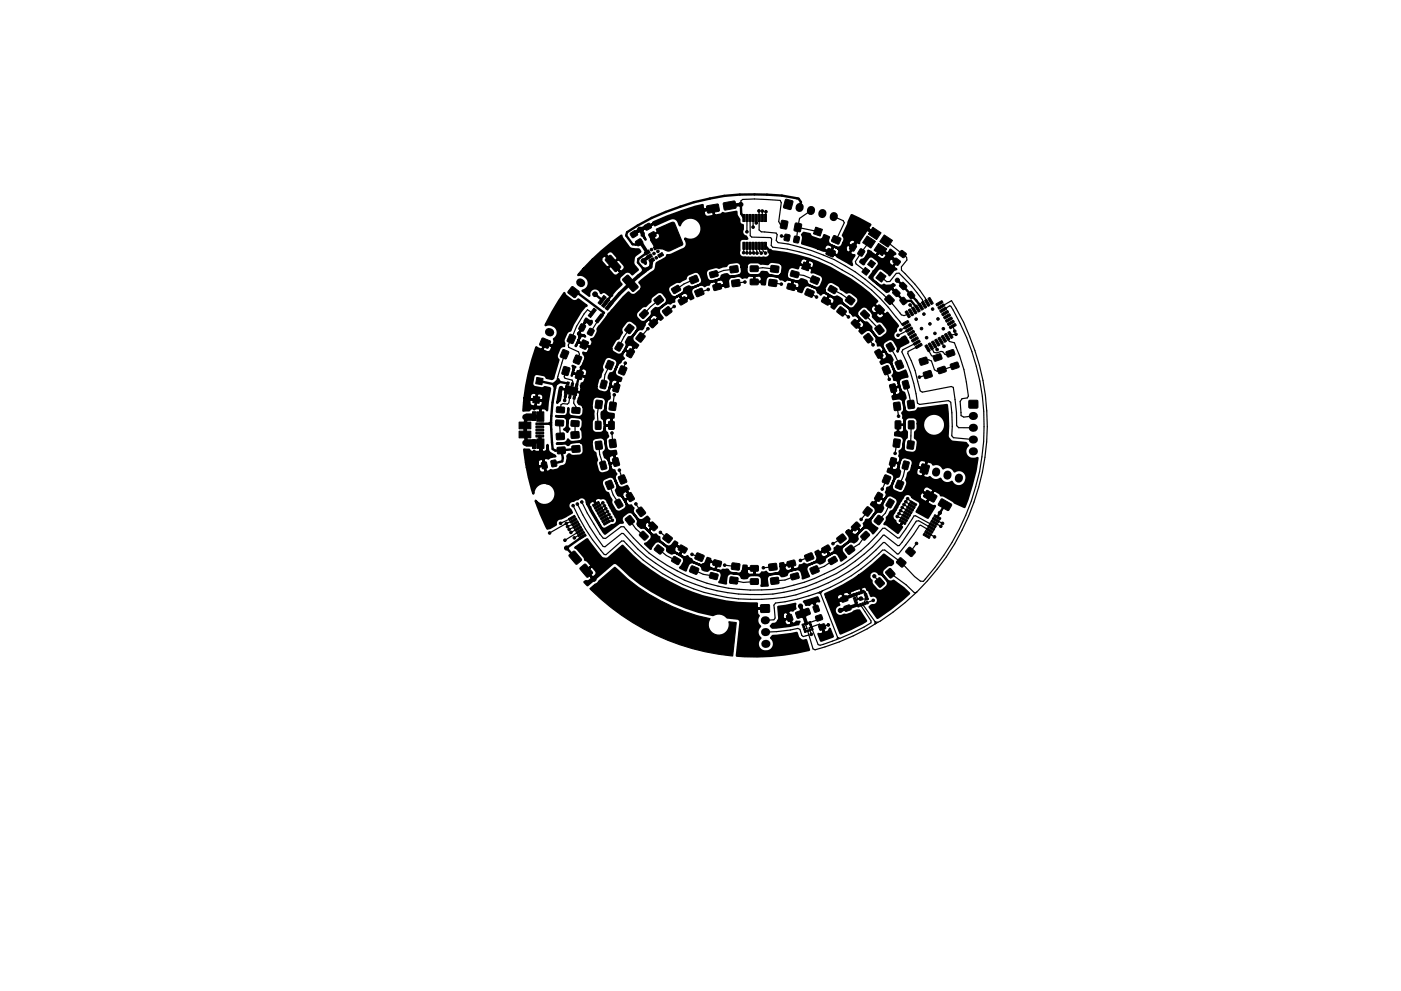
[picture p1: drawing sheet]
<svg xmlns="http://www.w3.org/2000/svg" width="297mm" height="210mm" viewBox="0 0 297 210" stroke-linecap="round" stroke-linejoin="round" font-family="sans-serif">
<g fill="none" stroke="#000" stroke-width="1.7">
<path d="M123 59.9l.2 .2M169.6 43.9l-.1 .2M172 44.5l-.1 .3M174.4 45.2l-.1 .2M176.8 45.8l-.1 .3M116.4 70.4l.3 .1M206.2 95.8h.3M206.2 93.3h.3M206.2 90.8h.3M206.2 88.3h.3M198.5 100l-.1 .3M200.9 100.7v.2"/>
<path d="M203.3 101.3v.3M162.4 131.6h-.3M162.4 134.1h-.2M162.5 136.6h-.2"/>
</g>
<g fill="#000" stroke="#000" stroke-width=".21">
<path d="M128.4 55l.8-.8h.3l2.1 2.3v.3l-.9 .8h-.3l-2-2.3zM132.1 59.2l.8-.8h.3l2 2.3 .1 .3-.9 .8h-.3l-2.1-2.3zM133.7 49.5l1-.6 .5 .9-1 .6-.6-.6zM134.8 51.2l1-.5 .5 .8-1 .7-.6-.7zM136.6 53.6l.9-.6 .3 .6-.9 .5zM137.1 54.4l.9-.5 .3 .5-.9 .5zM136.6 47.9l1.1-.5 .4 .8-1.1 .6-.4-.7zM137.6 55.2l.9-.5 .3 .5-.9 .6zM137.6 49.7l1-.5 .5 .8-1.1 .6-.5-.7zM138.5 52.5l.9-.6 .3 .6-.9 .5zM139.5 54.1l.9-.5 .3 .5-.9 .6zM146.2 58.9l1.4-.5 .5 1.2-1.4 .6-.6-1z"/>
<path d="M150.5 57.8l1.4-.4 .4 1.1-1.6 .4-.3-.9zM149.9 43.7l2.3-.4 .1 .2 .2 1.2-.1 .1-2.3 .4-.1-.2zM153.4 43.1l2.3-.5 .2 .2 .2 1.2-.2 .2-2.2 .4-.2-.2zM154.8 56.6l1.5-.2 .2 1.2-1.6 .3zM155.2 59.5l1.5-.2 .2 1.3-1.6 .2zM157.5 45.5h.4v1.5h-.4zM157.5 51.4h.4v1.5h-.4zM158.1 45.5h.5v1.5h-.5zM158.1 51.4h.5v1.5h-.5zM158.8 45.5h.4v1.5h-.4zM158.8 51.4h.4v1.5h-.4zM159.4 45.5h.5v1.5h-.5z"/>
<path d="M159.4 51.4h.5v1.5h-.5zM160.1 45.5h.4v1.5h-.4zM160.1 51.4h.4v1.5h-.4zM159.1 56.5l1.6-.1v1.1l-1.6 .1zM159.1 59.3l1.6-.1v1.1l-1.6 .1zM160.7 45.5h.5v1.5h-.5zM160.7 51.4h.5v1.5h-.5zM161.4 45.5h.4v1.5h-.4zM161.4 51.4h.4v1.5h-.4zM162 45.5h.5v1.5h-.5zM162 51.4h.5v1.5h-.5zM163.1 59.3l1.6 .2-.1 1.2-1.6-.1z"/>
<path d="M163.5 56.4l1.6 .1-.1 1.3-1.6-.2zM165.7 46.8l.3-.1 1 .3-.3 1.6-1.3-.3zM166.5 49.7h.2l.8 .2-.3 1.2-1-.2zM166.5 42.3h.3l1.3 .4-.5 1.7-1.5-.4zM167.8 57.5l.2-.1 1.4 .4v.2l-.2 .9h-.2l-1.4-.3-.1-.3zM168.5 50.1h.2l.8 .2-.3 1.2-1-.2zM168.6 47.4l.3-.1 1.1 .3-.4 1.6-1.2-.3zM170.4 55.6l1.5 .5-.5 1.4-1.4-.5zM172.2 58.6l.2-.1 1.3 .6-.4 1.2-1.5-.5zM173 48.2l1.4 .5-.5 1.4-1.4-.5zM175.5 52.8l.3-.1 1.3 .6-.5 1.2-1.5-.6zM176.7 50h.3l1.3 .6-.5 1.2-1.5-.6z"/>
<path d="M180.6 51.8l.3-.1 .7 .5-.6 1.1-.9-.5zM182.4 52.8h.3l.7 .5-.7 1.1-.9-.6zM183.5 56.7l.9 .8-.7 .9-1-.7zM184.7 55.1l.9 .8-.7 .9-1-.7zM183.9 50l1.7 1.2-1 1.4-1.7-1.1zM186.7 57.7l1.2 .9-1 1.3-1.2-.9zM185.1 48.2l1.7 1.2-.9 1.4-1.8-1.1zM186.3 51.6l1.7 1.2-.9 1.4-1.8-1.1zM187.5 49.8l1.7 1.2-.9 1.4-1.8-1.1zM189.8 54.8h.3l.8 .6v.3l-.5 .6h-.3l-.8-.7zM191 53.2l.3-.1 .8 .7v.3l-.5 .6-.2-.1-.8-.6zM191.2 60l.3-.1 .8 .8-.1 .2-.6 .6-.2-.1-.7-.7z"/>
<path d="M114.9 71.8l.3-.1 1.5 .7-.5 1.4-1.8-.6zM119.3 74.2h.3l1 .5-.6 1.5-1.2-.6zM119.5 77.8l.3-.1 1 .4-.5 1.6-1.2-.4zM120.8 71l.3-.1 1 .6-.7 1.4-1.2-.5zM121.2 60.9l.3-.1 1.3 1.1-.9 1.2-1.5-1zM122.1 75.4l.2-.1 1 .5-.6 1.5-1.2-.5zM122.4 78.7l.2-.1 1.1 .4-.5 1.5-1.2-.4zM123.2 68.8l.3-.1 .7 .5-.6 1.1-.9-.5zM123.5 72.2l.3-.1 1 .6-.7 1.4-1.1-.5zM125 69.7l.3-.1 .7 .5-.6 1.1-.9-.4zM125.9 65.4l.5 .4-1.2 1.6-.5-.4zM127.4 66.6l.5 .3-1.2 1.6-.5-.4z"/>
<path d="M128 62.7l.5 .4-1.2 1.6-.5-.4zM128.8 63.3l.5 .4-1.2 1.5-.6-.4zM128.9 76.5h.3l1 .5-.7 1.4-1.1-.5zM129.5 63.8l.5 .4-1.2 1.6-.5-.4zM131.1 72.6h.2l.8 .6-.8 1.3-.9-.6zM131.6 77.7l.3-.1 1 .5-.6 1.5-1.2-.5zM133.3 68.8h.3l.8 .7-.9 1.3-1.1-.8zM133.5 74h.3l.7 .6-.8 1.3-.9-.6zM135.6 70.6h.3l.9 .7-1 1.3-1-.8zM136.5 65.7h.4l.6 .8-1.2 1.1-.7-.8zM137.6 68.6l1.1-.9 .8 .7-1.1 1.2-.8-.7zM138.7 63.5l1.2-.8 .8 1-1.3 1-.7-.9z"/>
<path d="M140.5 65.9l1.2-.9 .8 1.1-1.3 .9-.7-.8zM142.4 61.2l1.3-.7 .6 1-1.3 .8-.6-.8zM143.8 63.7l1.3-.7 .6 .9-1.3 .8-.6-.8zM147.3 61.7l1.4-.5 .6 1.1-1.5 .7-.5-1zM151.2 60.5l1.4-.4 .4 1.1-1.5 .4-.4-.8zM167.1 60.2l.2-.1 1.3 .4 .1 .2-.2 .9h-.3l-1.3-.3-.1-.3zM171.1 61.3h.2l1.3 .5-.4 1.2-1.5-.5zM174.6 63h.3l1.2 .7v.3l-.5 .7h-.2l-1.2-.7v-.2zM176 60.6h.3l1.2 .7v.2l-.5 .8h-.2l-1.2-.7v-.3zM178 65.2l.3-.1 1.1 .9-.7 1.1-1.3-1zM179.8 62.8h.4l1.1 .8-.8 1.1-1.3-.9zM180.5 68.4l.8-.6 1 .9 .1 .3-.6 .6-.3 .1-1-1z"/>
<path d="M182.5 66.4l.8-.6 1 .9v.3l-.6 .6-.2 .1-1-1zM183.2 71.4l1-.7 .9 1.3-1.1 .8-.9-1.1zM185.5 74.5l.7-.4h.3l.7 1.2v.3l-.8 .4h-.2l-.7-1.2zM185.5 65.4l.9-.7 1.1 1.2-.9 .8-1.1-1zM185.5 69.5l1-.6 .9 1.3-1 .8-.9-1.1zM187.1 78l1.2-.4 .5 1.5-1.2 .4-.6-1.3zM187.6 63.3l.9-.7 1.1 1.2-.9 .8-1.1-1zM187.9 73.1l.8-.4h.2l.7 1.2v.3l-.7 .4h-.3l-.7-1.2zM189.8 61.4h.3l.7 .7v.3l-.6 .5h-.2l-.7-.8zM189.8 76.8l1.2-.4 .6 1.5-1.2 .5-.6-1.3zM190.8 63.5l.8-.4 .7 .8v.2l-.6 .5h-.2l-.7-.8zM191.9 66.1l.4-.1 .7 1.2-.4 .2z"/>
<path d="M191.3 68.7l1.1-.7 .3 .3-1.2 .8zM191.7 69.4l1.1-.7 .3 .3-1.2 .8zM192.6 65.7l.4-.1 .7 1.2-.4 .2zM192.5 62.3l.8-.5 .6 .8v.3l-.6 .5h-.2l-.7-.8zM192.1 70.1l1.1-.7 .3 .3-1.2 .8zM193.3 65.3l.4-.1 .6 1.2-.3 .2zM192.5 70.7l1.1-.6 .3 .3-1.2 .8zM192.9 71.4l1.1-.6 .3 .3-1.2 .8zM194 64.9l.4-.1 .6 1.2-.4 .2zM193.3 72.1l1.1-.6 .3 .3-1.2 .8zM193.7 72.8l1.1-.6 .3 .3-1.2 .7zM194.7 64.5l.4-.1 .6 1.2-.4 .1z"/>
<path d="M194.1 73.5l1.1-.7 .3 .4-1.2 .7zM195.4 64.1l.4-.1 .6 1.2-.4 .1zM194.9 76.2l1.5-.4 .4 1.2-1.5 .5-.5-1.1zM196.1 63.7l.4-.1 .6 1.2-.4 .1zM196.1 73.3l.4-.1 .7 1.3-.4 .1zM196.8 63.3l.4-.1 .6 1.2-.4 .1zM196.8 72.9l.4-.1 .7 1.3-.4 .1zM195.8 79l1.5-.4 .4 1.2-1.5 .5-.5-1zM197.5 72.5l.4-.1 .6 1.3-.3 .1zM198.2 72.1l.4-.1 .6 1.3-.4 .1zM198.9 71.7l.4-.1 .6 1.3-.4 .1zM197.9 75.5l1.4-.4 .4 1-1.5 .5-.4-.8z"/>
<path d="M198.5 64.5l1.1-.7 .3 .3-1.2 .8zM199.6 71.3l.4-.1 .6 1.2-.4 .2zM198.9 65.2l1.1-.7 .3 .3-1.2 .8zM198.8 78.2l1.4-.5 .4 1-1.4 .6-.5-.9zM199.3 65.8l1.1-.6 .3 .3-1.2 .8zM200.3 70.9l.4-.1 .6 1.2-.4 .2zM199.7 66.5l1.1-.6 .3 .3-1.2 .8zM200.1 67.2l1.1-.6 .3 .3-1.2 .8zM201 70.5l.4-.1 .6 1.2-.4 .2zM200.5 67.9l1.1-.6 .3 .3-1.2 .8zM200.6 74.6l1.4-.4 .5 1-1.5 .6-.4-.9zM200.9 68.6l1.1-.6 .3 .3-1.2 .7z"/>
<path d="M201.3 69.3l1.1-.7 .3 .4-1.2 .7zM201.5 77.3l1.4-.5 .5 1-1.5 .6-.4-.9zM110.1 91.5h2.4v1.4h-2.4zM110.1 89.6h2.4v1.4h-2.4zM111.5 87.8h2v1.4h-2zM111.5 93.3h2v1.4h-2zM112.9 93.3h.7v1.8h-.7zM112.9 87.4h.7v1.8h-.7zM113.6 92.3h1.7v.4h-1.7zM113.6 91.7h1.7v.4h-1.7zM113.6 91h1.7v.4h-1.7zM113.6 90.4h1.7v.4h-1.7z"/>
<path d="M113.6 89.7h1.7v.4h-1.7zM113.8 87.4h1.5v2h-1.5zM113.8 93.1h1.5v2h-1.5zM113.1 84.1l1.4 .1-.2 1.4-1.3-.2zM113.8 80.1l1.3 .2-.2 1.3-1.3-.2zM114.8 98.2l1-.2 .2 1.3-1 .1zM116.8 97.8l1-.2 .2 1.3-1 .1zM117.9 89.2h1.5v1.1h-1.6zM118 86.4h1.6v1.1h-1.6zM118 92l1.5-.1 .2 1.3-1.6 .1zM118.2 95l1.5-.1 .2 1.2-1.6 .2zM119.7 83.6l.5 .1-.2 .6h-.4z"/>
<path d="M120.3 81l.4 .1-.1 .6-.5-.1zM120.7 83.8l.4 .1-.1 .6-.5-.1zM121.1 89.3h1.6v1.1h-1.6zM121.2 81.2l.4 .1-.1 .6-.4-.1zM121.3 86.5h1.6v1.1h-1.6zM121.6 84l.4 .1-.1 .6-.4-.1zM120 81.8l2.5 .5-.3 1.7-2.6-.6zM122.1 81.4l.5 .1-.2 .6-.4-.1zM121.1 91.7l1.6-.1 .1 1.2-1.6 .2zM121.3 94.7l1.6-.2 .1 1.3-1.6 .2zM126.4 84.9l1.3 .2-.2 1.6-1.3-.2zM126.3 89.4l1.1 .1-.1 1.6-1.1-.1z"/>
<path d="M126.2 93.8l1.3-.2 .2 1.6-1.3 .1zM127.6 80.7l.2-.1 .9 .4-.4 1.5-1.1-.3zM127.2 98.1l.9-.3 .2 .1 .4 1.3-.1 .2-.9 .3-.2-.1-.4-1.3zM129.4 85.3l1.3 .2-.3 1.6-1.2-.2zM129.1 89.4l1.1 .1-.1 1.6-1.1-.1zM129.2 93.4l1.3-.2 .1 1.6-1.2 .2zM130.3 81.4h.2l.9 .3-.4 1.5-1.1-.3zM129.9 97.3l.9-.2 .2 .1 .4 1.3-.1 .2-.9 .3-.2-.1-.4-1.3zM188.9 97.1h.3l.9 .3-.5 1.5-1-.3zM188.7 81.7l.8-.3 .2 .1 .4 1.3-.1 .2-.8 .3-.2-.1-.4-1.3zM189.6 93.2l1.3 .1-.3 1.6-1.2-.2zM189.5 85.5l1.2-.2 .2 1.6-1.3 .2z"/>
<path d="M189.8 89.3l1.2 .1-.1 1.6-1.1-.1zM191.6 97.8h.3l.9 .3-.5 1.6-1-.4zM191.4 80.9l.8-.2 .2 .1 .4 1.3v.2l-.9 .3-.2-.1-.4-1.3zM192.5 93.5l1.3 .2-.2 1.6-1.3-.2zM192.4 85.1l1.3-.1 .2 1.6-1.3 .1zM192.6 89.3l1.2 .1-.1 1.6-1.1-.1zM195.5 98.5l.2-.1 1.3 .4-.4 1.8-1.5-.4zM205.5 85h1.8v1.5l-1.8 .1zM120.7 117.7l.9-.7 .2-.1 1.5 1.7v.3l-.9 .8h-.3l-1.4-1.7zM120.5 110.1l1.3-.8 .2 .4-1.3 .8zM120.8 110.6l1.3-.7 .2 .4-1.3 .7zM121.1 111.2l1.3-.8 .3 .4-1.3 .8z"/>
<path d="M121.5 111.8l1.3-.8 .2 .4-1.3 .7zM121.8 112.3l1.3-.7 .2 .4-1.3 .7zM122.1 112.9l1.3-.8 .2 .4-1.3 .8zM122.4 113.4l1.3-.7 .3 .4-1.3 .7zM123 120.5l.9-.8h.2l1.5 1.7v.2l-.9 .8-.2 .1-1.5-1.7zM122.8 114l1.3-.7 .2 .4-1.3 .7zM125.6 107.1l1.3-.7 .2 .4-1.3 .7zM125.9 107.7l1.3-.8 .3 .4-1.3 .8zM126.3 108.2l1.3-.7 .2 .4-1.3 .7zM126.6 108.8l1.3-.7 .2 .3-1.3 .8zM126.9 109.4l1.3-.8 .2 .4-1.3 .8zM127.2 109.9l1.3-.7 .3 .4-1.3 .7z"/>
<path d="M127.6 110.5l1.3-.8 .2 .4-1.3 .8zM127.9 111.1l1.3-.8 .2 .4-1.3 .8zM128.4 102.3l1.2-.4 .5 1.5-1.2 .4-.6-1.3zM130.4 106.3l.7-.4h.3l.7 1.2v.2l-.8 .5h-.2l-.8-1.2zM131.1 101.2l1.2-.4 .6 1.5-1.2 .4-.6-1.3zM132.6 110l1-.6 .9 1.3-1 .7-.9-1.1zM132.8 104.9l.7-.4h.3l.7 1.2v.2l-.8 .5h-.2l-.7-1.2zM135 108.2l1-.6 .9 1.3-1.1 .7-.9-1.1zM136.1 112.8h.4l.9 1v.2l-.7 .6h-.2l-1-1zM138.1 110.8h.4l.9 1v.2l-.7 .6h-.2l-1-1zM139.3 115.7l.3-.1 1.1 .9-.7 1.1-1.3-1zM141.1 113.3h.4l1.1 .8-.8 1.1-1.3-.9z"/>
<path d="M142.8 118.1h.3l1.2 .7v.2l-.5 .8h-.2l-1.2-.7v-.3zM144.2 115.7l.3-.1 1.2 .8v.2l-.5 .7-.2 .1-1.2-.8v-.2zM147.7 117.4l.3-.1 1.3 .6-.5 1.2-1.5-.6zM151.4 118.8l.2-.1 1.3 .4 .1 .3-.3 .8-.2 .1-1.3-.4-.1-.2zM155.2 119.5l1.6 .1-.1 1.3-1.6-.2zM159.1 120h1.6l.1 1.1-1.6 .1zM163 119.7l1.6-.2 .2 1.3-1.6 .2zM166.9 119.2l1.5-.4 .3 1.1-1.5 .4-.4-.9zM170.6 117.8l1.4-.5 .6 1.1-1.5 .7-.5-1zM174.3 116.3l1.3-.7 .5 .9-1.3 .9-.6-.8zM175.7 118.7l1.3-.7 .5 1-1.3 .8-.6-.8zM177.5 114.1l1.2-.8 .7 1-1.2 1-.8-.9z"/>
<path d="M179.3 116.5l1.2-.9 .7 1.1-1.2 .9-.8-.8zM181.4 110.8h.4l.6 .7-1.2 1.1-.7-.8zM182.5 113.7l1.1-1 .8 .8-1.1 1.1-.8-.6zM183.8 107.6l.3-.1 .8 .8-.9 1.2-1-.7zM186.1 104.5l.3-.1 .8 .6-.9 1.4-.9-.6zM186.1 109.4l.4-.1 .8 .8-1 1.3-1-.8zM187.6 100.8l.3-.1 1 .6-.7 1.4-1.1-.5zM188.5 105.9l.3-.1 .8 .6-.8 1.4-1-.6zM190.4 101.9h.2l1 .5-.6 1.5-1.2-.6zM190.8 110.2l1.3 .7-.2 .4-1.3-.7zM191.1 109.6l1.3 .8-.2 .3-1.3-.7zM190.7 118.4h.4l1 .9-.8 1-1.2-1z"/>
<path d="M191.5 109l1.3 .8-.3 .4-1.3-.8zM191.8 108.5l1.3 .7-.2 .4-1.3-.7zM192.1 107.9l1.3 .8-.2 .4-1.3-.8zM192.4 107.4l1.3 .7-.2 .4-1.3-.8zM192.8 106.8l1.3 .7-.3 .4-1.3-.7zM193.1 106.2l1.3 .8-.2 .4-1.3-.8zM192.7 116.1h.3l1.1 1-.8 1-1.3-1zM195.9 113.1l1.3 .8-.2 .4-1.3-.8zM196.3 112.6l1.2 .7-.2 .4-1.3-.8zM196.6 112l1.3 .7-.3 .4-1.2-.7zM196.4 104.1h.3l1.9 1.1v.2l-.6 1.1h-.3l-1.9-1.1v-.3zM196.9 111.4l1.3 .8-.2 .4-1.3-.8z"/>
<path d="M197.2 110.9l1.3 .7-.2 .4-1.3-.7zM197.6 110.3l1.2 .8-.2 .3-1.3-.7zM197.9 109.7l1.3 .8-.3 .4-1.2-.8zM198.2 109.2l1.3 .7-.2 .4-1.3-.7zM199.5 105.9h.3l1.9 1.1 .1 .2-.7 1.1h-.2l-1.9-1.1-.1-.3zM146.6 120.1l.2-.1 1.3 .6-.4 1.2-1.5-.5zM150.6 121.5h.3l1.3 .3 .1 .3-.3 .8-.2 .1-1.3-.4-.1-.2zM154.9 122.4l1.5 .2-.1 1.3-1.6-.2zM159.1 122.8h1.6l.1 1.1-1.6 .1zM161.3 128.4l1.8-.1v1.5l-1.8 .1zM163.4 122.7l1.5-.2 .2 1.2-1.5 .3zM166.8 130.6l.9-.2 .4 1.2-1 .2-.4-1z"/>
<path d="M167.6 121.9l1.5-.4 .4 1.1-1.6 .4-.3-.9zM168.7 129.9l1-.2 .3 1.2-.9 .2-.4-.9zM170 132.5l.4-.2 .1 .4-.4 .1zM170.5 132.3l.3-.1 .2 .3-.4 .1zM170.2 132.9l.3-.1 .2 .3-.4 .2zM170.3 133.4l.4-.1 .1 .3-.3 .1zM170.5 133.9l.4-.1 .1 .3-.4 .1zM171 132.1l.3-.1 .1 .4-.3 .1zM171 133.7l.3-.1 .2 .4-.4 .1zM170.5 129.3l.9-.2 .4 1.2-1 .2-.4-.9zM171.5 133.6l.3-.2 .1 .4-.3 .1zM171.5 132l.3-.2 .1 .4-.3 .1z"/>
<path d="M171.6 132.4l.4-.1 .1 .4-.4 .1zM171.8 132.9l.3-.1 .2 .3-.4 .1zM172 133.4l.3-.1 .1 .3-.3 .1zM171.8 120.6l1.4-.6 .5 1.2-1.5 .6-.5-1zM172.4 128.7l1-.3 .3 1.2-1 .3-.3-1zM172.9 130.8l1.2-.4 .3 .9-1.2 .5-.3-.8zM173.6 132.7l1.1-.4 .4 1-1.2 .4-.3-.7zM178.3 126.8l1.1-.4 .4 .9-1.2 .5-.3-.8zM179 128.7l1.1-.4 .4 1-1.2 .4-.4-.8zM181 126l.3-.1 .1 .5h-.3zM180.9 126.9l.5-.2 .1 .3-.5 .2zM181.1 127.3l.4-.1 .2 .3-.5 .1z"/>
<path d="M181.4 125.8h.3l.2 .4-.3 .1zM181.3 127.8l.4-.1 .1 .2-.4 .2zM181.8 128.3l.3-.1 .1 .5-.3 .1zM181.9 125.6h.3l.1 .5h-.3zM182.2 128.1h.3l.2 .4-.3 .1zM182.4 125.5l.3-.1 .1 .5-.3 .1zM182.7 128l.3-.1 .1 .5h-.3zM182.9 125.3h.3l.1 .4-.3 .1zM183.2 127.8l.3-.1 .1 .5-.3 .1zM183.3 126.1l.4-.2 .1 .3-.4 .2zM183.4 126.5l.5-.1 .1 .3-.5 .1zM183.7 127.6h.3l.1 .5h-.3z"/>
<path d="M183.6 127l.4-.1 .1 .2-.4 .2zM185.6 123.3l.9-.7 1 1.2-1 .8-.9-1zM187.8 121.3l1-.7 1 1.3-1 .7-1-1z"/>
<circle cx="128.2" cy="53.9" r=".44"/>
<circle cx="135.6" cy="48.6" r=".44"/>
<circle cx="136.4" cy="55.3" r=".44"/>
<circle cx="138.1" cy="52.9" r=".27"/>
<circle cx="138.7" cy="53.8" r=".27"/>
<circle cx="139.1" cy="54.7" r=".27"/>
<circle cx="139.5" cy="53.3" r=".27"/>
<circle cx="139.5" cy="48.9" r=".27"/>
<circle cx="140.5" cy="50.7" r=".27"/>
<circle cx="140.9" cy="48.3" r=".27"/>
<circle cx="141.3" cy="52.3" r=".27"/>
<circle cx="141.7" cy="50.1" r=".27"/>
<circle cx="142.2" cy="47.8" r=".28"/>
<circle cx="142.4" cy="51.8" r=".27"/>
<circle cx="143" cy="49.6" r=".28"/>
<circle cx="143.7" cy="51.3" r=".28"/>
<circle cx="148.8" cy="44.7" r=".44"/>
<circle cx="157.1" cy="43.4" r=".44"/>
<circle cx="157.7" cy="53.6" r=".28"/>
<circle cx="157.9" cy="59.8" r=".27"/>
<circle cx="158.4" cy="49.2" r=".27"/>
<circle cx="158.4" cy="53.6" r=".27"/>
<circle cx="159.1" cy="53.7" r=".27"/>
<circle cx="159.7" cy="48.2" r=".28"/>
<circle cx="159.8" cy="53.7" r=".27"/>
<circle cx="160.3" cy="47.3" r=".27"/>
<circle cx="160.5" cy="53.7" r=".28"/>
<circle cx="160.9" cy="44.7" r=".28"/>
<circle cx="161.4" cy="53.7" r=".27"/>
<circle cx="161.6" cy="44.8" r=".27"/>
<circle cx="161.8" cy="59.8" r=".27"/>
<circle cx="162.3" cy="53.7" r=".27"/>
<circle cx="162.4" cy="44.9" r=".28"/>
<circle cx="163.2" cy="53.3" r=".44"/>
<circle cx="165.7" cy="50.1" r=".27"/>
<circle cx="174" cy="57.7" r=".27"/>
<circle cx="174.7" cy="53" r=".28"/>
<circle cx="183.2" cy="48.2" r=".44"/>
<circle cx="188.6" cy="54.3" r=".44"/>
<circle cx="190.3" cy="59.5" r=".44"/>
<circle cx="122.7" cy="70.8" r=".27"/>
<circle cx="123.5" cy="77.9" r=".27"/>
<circle cx="126.2" cy="62.4" r=".5"/>
<circle cx="129.6" cy="62.6" r=".27"/>
<circle cx="132.6" cy="77" r=".28"/>
<circle cx="134.7" cy="73.1" r=".27"/>
<circle cx="137.4" cy="69.7" r=".28"/>
<circle cx="140" cy="67.3" r=".28"/>
<circle cx="142.9" cy="65" r=".27"/>
<circle cx="146.5" cy="63" r=".28"/>
<circle cx="150.2" cy="61.4" r=".28"/>
<circle cx="154" cy="60.4" r=".27"/>
<circle cx="165.7" cy="60.3" r=".27"/>
<circle cx="169.6" cy="61.5" r=".28"/>
<circle cx="173.1" cy="63" r=".28"/>
<circle cx="176.7" cy="65" r=".27"/>
<circle cx="179.9" cy="67.2" r=".28"/>
<circle cx="182.7" cy="70.2" r=".27"/>
<circle cx="185.1" cy="73.2" r=".28"/>
<circle cx="185.7" cy="66.6" r=".28"/>
<circle cx="187.2" cy="76.7" r=".28"/>
<circle cx="188.8" cy="61" r=".44"/>
<circle cx="190.4" cy="71.1" r=".27"/>
<circle cx="191" cy="70" r=".28"/>
<circle cx="192.9" cy="64.7" r=".27"/>
<circle cx="194.2" cy="67.7" r=".27"/>
<circle cx="195.4" cy="69.7" r=".28"/>
<circle cx="195.9" cy="66.6" r=".27"/>
<circle cx="196.5" cy="71.6" r=".27"/>
<circle cx="197.2" cy="68.7" r=".27"/>
<circle cx="197.7" cy="65.6" r=".27"/>
<circle cx="198.2" cy="70.7" r=".27"/>
<circle cx="198.7" cy="74.2" r=".27"/>
<circle cx="198.9" cy="67.7" r=".28"/>
<circle cx="200" cy="69.7" r=".28"/>
<circle cx="200.1" cy="73.5" r=".27"/>
<circle cx="202.4" cy="70.3" r=".28"/>
<circle cx="202.7" cy="70.9" r=".28"/>
<circle cx="119.7" cy="85" r=".27"/>
<circle cx="120" cy="83" r=".24"/>
<circle cx="120.2" cy="82.2" r=".23"/>
<circle cx="121" cy="83.2" r=".24"/>
<circle cx="121.1" cy="82.4" r=".24"/>
<circle cx="122" cy="83.3" r=".23"/>
<circle cx="122.1" cy="82.6" r=".24"/>
<circle cx="129.6" cy="88.1" r=".28"/>
<circle cx="129.7" cy="91.9" r=".27"/>
<circle cx="130.1" cy="96.2" r=".27"/>
<circle cx="130.2" cy="83.8" r=".28"/>
<circle cx="131.1" cy="80.3" r=".27"/>
<circle cx="131.3" cy="99.7" r=".27"/>
<circle cx="188.5" cy="80.5" r=".27"/>
<circle cx="188.8" cy="99.8" r=".28"/>
<circle cx="189.8" cy="96.2" r=".27"/>
<circle cx="189.8" cy="84.4" r=".27"/>
<circle cx="190.3" cy="92" r=".27"/>
<circle cx="190.5" cy="88.3" r=".27"/>
<circle cx="194.9" cy="80" r=".27"/>
<circle cx="116.5" cy="113.1" r=".27"/>
<circle cx="118.9" cy="111" r=".27"/>
<circle cx="119.8" cy="114.6" r=".27"/>
<circle cx="120.1" cy="111" r=".27"/>
<circle cx="120.1" cy="116.3" r=".44"/>
<circle cx="120.3" cy="111.7" r=".28"/>
<circle cx="120.7" cy="112.3" r=".28"/>
<circle cx="121" cy="113" r=".28"/>
<circle cx="121.5" cy="107.3" r=".27"/>
<circle cx="121.8" cy="114.1" r=".27"/>
<circle cx="122.4" cy="106.9" r=".28"/>
<circle cx="123.3" cy="106.5" r=".27"/>
<circle cx="125.7" cy="105.5" r=".44"/>
<circle cx="127.8" cy="106.7" r=".28"/>
<circle cx="128.2" cy="107.3" r=".27"/>
<circle cx="128.4" cy="107.9" r=".27"/>
<circle cx="128.8" cy="108.5" r=".27"/>
<circle cx="129.1" cy="109.1" r=".28"/>
<circle cx="129.5" cy="109.8" r=".28"/>
<circle cx="129.8" cy="110.4" r=".28"/>
<circle cx="132.6" cy="103.8" r=".28"/>
<circle cx="134.8" cy="106.9" r=".27"/>
<circle cx="137.1" cy="110.2" r=".28"/>
<circle cx="140" cy="113" r=".28"/>
<circle cx="143" cy="115.6" r=".28"/>
<circle cx="146.7" cy="117.6" r=".27"/>
<circle cx="150.2" cy="119" r=".27"/>
<circle cx="153.6" cy="119.9" r=".27"/>
<circle cx="169.7" cy="118.9" r=".27"/>
<circle cx="173.6" cy="117.5" r=".27"/>
<circle cx="176.6" cy="115.3" r=".27"/>
<circle cx="180.1" cy="113" r=".28"/>
<circle cx="182.6" cy="110.2" r=".28"/>
<circle cx="185.1" cy="106.8" r=".27"/>
<circle cx="187.1" cy="103.8" r=".27"/>
<circle cx="190.2" cy="109.6" r=".28"/>
<circle cx="190.6" cy="109" r=".27"/>
<circle cx="190.7" cy="111.9" r=".44"/>
<circle cx="190.9" cy="108.3" r=".27"/>
<circle cx="191.3" cy="107.7" r=".28"/>
<circle cx="191.7" cy="107" r=".27"/>
<circle cx="192" cy="106.4" r=".27"/>
<circle cx="192.4" cy="105.8" r=".27"/>
<circle cx="194.3" cy="115.3" r=".27"/>
<circle cx="196.3" cy="107" r=".34"/>
<circle cx="198.1" cy="113.9" r=".27"/>
<circle cx="199.3" cy="108.8" r=".34"/>
<circle cx="199.5" cy="111.7" r=".28"/>
<circle cx="199.8" cy="111" r=".27"/>
<circle cx="125.9" cy="122.9" r=".44"/>
<circle cx="158" cy="120.6" r=".28"/>
<circle cx="161.8" cy="120.5" r=".27"/>
<circle cx="165.9" cy="120.1" r=".27"/>
<circle cx="166.9" cy="129.7" r=".44"/>
<circle cx="169.7" cy="128.6" r=".44"/>
<circle cx="172" cy="134.6" r=".28"/>
<circle cx="172.6" cy="127.7" r=".44"/>
<circle cx="175.6" cy="132.6" r=".28"/>
<circle cx="177.5" cy="127.5" r=".44"/>
<circle cx="178.2" cy="129.5" r=".44"/>
<circle cx="182.3" cy="124.4" r=".44"/>
<circle cx="185.1" cy="127.4" r=".28"/>
<circle cx="185.4" cy="122.2" r=".34"/>
</g>
<path d="M111.4 94h.3M111.4 88.5h.3" fill="none" stroke="#000" stroke-width="1.3"/>
<path d="M114.4 93.6h.4M114.4 88.8h.4" fill="none" stroke="#000" stroke-width="1.1"/>
<g fill="none" stroke="#000" stroke-width=".51">
<path d="M137.2 53.6l-1.8 1.3-.1 .8 1.5 1.8M137.3 57h-1v.8M157.1 43.4l.1 1.9 .5 1M162.3 52.2l.9 1.1M169.5 44l.3-1.1-.5-.7a47.7 47.7 0 0 0-28.1 2.8l-3 1.2-5.2 3.1-.2 .7 1.3 1.8 .7 .1 .7-.5M190.3 59.5l4 4.2 .9 1.4M121.6 62l1 .3 5.5 4.1-1 1.1M123.4 69.5l-.7 1.3M123.9 73.1l1.2 .5a55.8 55.8 0 0 0-2.8 8.1M126.2 62.4l1.5 1.3M129.6 62.6l-1.2 1.7M188.8 61l2.8 2.9 1.6-.1 1.3 1.7"/>
<path d="M114.6 93.6l.8 5.1M116.8 89.9l.4 5.4 .5 .3h1.3M116.8 89.9h-2.3M116.8 89.6l-.3 .3 .3 .3M116.8 89.6v.3M118 80.9a35.4 35.4 0 0 0-1.2 8.7M118 80.9l-.7 .6 .4 .9M118 80.9l2.4 .5M118.3 80.4l.4 .6-.8 .6-3.5-.7M119 95.6l.3 1.6-.1 .7-1.8 .4M119.9 84l-.2 1M122.1 95.3l-3.1 .3"/>
<path d="M123.5 113.8l-3.4 2.5 1.9 2M125.7 105.5l.7 1.4M191.4 110.7l-.7 1.2M197.2 105.3l-.9 1.7M200.4 107.1l-1.7 2.6M124.3 121.1l1.6 1.8M166.9 129.7l.5 1.4M172.6 127.7l.5 1.4M181.2 126.2l1.9-.7 .3 .2 .4 1.4M182.3 124.4l.4 1.1-.1 .2"/>
</g>
<g fill="none" stroke="#000" stroke-width=".25">
<path d="M147.1 59.3l-2.1 .9-1.7 1.2M155.6 57.1l-2.2 .3-2.1 .8M157.1 43.4v-.8l.3-.3 2.5-.1 5.5 .3 .2 .5-.5 4 .3 .6 .8 .1M157.7 52.2v1.4M157.9 59.8l-1.9 .3M158.4 46.3v2.9M158.4 52.2v1.4M159 52.2l.1 1.5M159 46.3l.1 3.7 .3 .3 4 .1 .2 .3-.1 1.4 .3 .4a34.6 34.6 0 0 1 14.8 4.8 32 32 0 0 1 11.3 9.9l1.4 1.7 .7-.3M159.7 52.2v1.3l.1 .2M159.7 46.3v1.9M159.9 59.8h1.9"/>
<path d="M159.9 57l1.8-.2 2.5 .3M160.3 52.2l.2 1.5M160.3 46.3v1M160.9 44.7v4.1l.5 .4 3.2 .3 .2 .3-.2 1.2 .4 .5a39.4 39.4 0 0 1 20.4 9.4l1.9 1.6 1.9 2M161 52.2v1.1l.4 .4M161.6 44.8v1.5M161.6 52.2l.2 1.1 .5 .4M162.4 44.9l-.1 1.4M165.7 50.1l1.2 .3M168.5 58.2l1.9 .2 2.4 1M169.2 48.2l-.3 2.6M169.2 48.2l4.2 .9"/>
<path d="M170.9 56.5l3.1 1.2M171.9 44.7l-2.4 1.6-.3 1.9M174.7 53l1.4 .6M176.8 46l2 .8 .2 .5-1.7 3.6M184.3 51.3l-2.9 4.2 .1 .5 2.1 1.6M186.8 58.8l1.2 1 .7-.1 1.3-1.7h.6a34.5 34.5 0 0 1 5 5.6l.3 1.1M187.9 51.1l4.3 3.5 .1 .6-1.2 1.4v.7a31.7 31.7 0 0 1 5.1 6l.4 1M119.7 75.2l-1.7 5.7M120 78.7l-.4 1.2 .2 .4 1.5 .3 .2 .5-.2 .5M125.6 66.4l-1-.7-.8 .9-1.6 2.6-1.7 4 .1 .5 2.1 1 .2 .5-.5 1.1M127.1 67.5l-1.9 2.9M129.3 77.4l-1 2.1-.3 2.1"/>
<path d="M132.6 77l-.6 1.6M133.4 69.8l-1.1 1.6-1.1 2.1M134.7 73.1l-1 1.8M137.4 69.7l-1.6 1.9M139.7 63.7l-1.7 1.3-1.5 1.6M140 67.3l-1.5 1.3M142.9 65l-1.4 1M146.5 63l-1.8 .8M150.2 61.4l-1.9 .7M154 60.4l-1.9 .5M163.9 60l1.8 .3M167.8 60.9l1.8 .6"/>
<path d="M171.6 62.2l1.5 .8M175.1 63.9l1.6 1.1M176.5 61.4l1.9 1 1.8 1.3M178.4 66.1l1.5 1.1M181.4 68.7l1.3 1.5M183.4 66.7l3.1 3.2M184.1 71.8l1 1.4M186.3 75.1l.9 1.6M186.5 65.7l-.8 .9M187.9 78.5l.6 2M188.6 63.6l.6 .9M188.8 73.7l1.9 3.7"/>
<path d="M189.2 64.5l1.9 2.3 .6 .2 .8-.3M192.4 69.2l-1.4 .8M192.8 69.9l-2.4 1.2M193 64.7l.8 1.2M194.4 72.7l-3 1.5-.2 .5a32.7 32.7 0 0 1 3.3 10.8l.5 .3 6.1-.8 .5 .3 .2 2.3v4.8l.3 .5 4.3 .4M194.8 73.4l-2.3 1.2v.4l1.5 3.6 1.1 4.3 .4 .3 6.2-1.2 .4 .2 .7 5.3v2.8l.5 .4 3.1 .1M195.8 76.6l1.1-.3 .6 .3 .6 1.9 .6 .3 3.7-1.2M196.7 73.9l.8 1.6 1.3 .3M196.7 79.5l-1.8 .5M197.4 73.5l.6 1.3 .7 .1 .8-.3h.4l.4 .6 .3 .1 .9-.3M198 73.1l.7 1.1M199.4 72.3l.7 1.2"/>
<path d="M199.6 65l2.1-1.2a49.6 49.6 0 0 1-7.3 61.8M200 65.7l1.3-.8 .3 .1a48.8 48.8 0 0 1-5.8 58.3h-.7l-1.2-1-2.8-3-3.5-2.6h-.5a38.8 38.8 0 0 1-13.3 8.9M200.8 71.5l.5 .9 1.1 .3a35.9 35.9 0 0 1 2.9 11.3l-.2 .4-1.1 .2-.4 .6 .2 3 .5 .3 2.1-.2M202 69.2l.4 1.1M202.7 70.9l-1.2 .2M118.6 89.7l.2 2.9M120.8 84.2l-.2 1.3-.3 .2-.9-.1-.5 .3-.1 1.1M121.8 84.4l-.2 1.1 .5 .8v.8M121.9 89.9v2.4M127 85.8l-.3 2 .1 2.4M127 94.5l.2 1.9 .7 2.4M129.6 88.1v2.1"/>
<path d="M129.8 91.9l.1 2.2M130.1 96.2l.5 1.8M130.2 83.8l-.3 2.4M131.1 80.3l-.4 2M131.3 99.7l.7 2M189.3 98l-.5 1.8M189.4 82.4l.4 2M190.1 94l-.3 2.2M190.2 86.2l.3 2.1M190.4 90.1l-.1 1.9M192 98.7l-.5 2.3-.8 1.9M192.1 81.6l.7 2.2 .3 2"/>
<path d="M193.2 90.1l-.1 4.3M121.3 109.9l-2.5 1.1M121.5 107.3a41.1 41.1 0 0 0 6.6 10.3l.4 .1 3.3-2.9h.5a36.7 36.7 0 0 0 41.1 9.8 37.3 37.3 0 0 0 13.9-9.5h.3l2.6 2.4h.3l3.2-4.1 1.2-1.9 .3-.1 1.9 1.2M121.6 110.5l-1.5 .5-3.6 2.1M121.9 111l-1.6 .7M122.2 111.6l-1.5 .7M122.4 106.9a49 49 0 0 0 5.5 9l.4 .1 3.5-2.8h.4a36.1 36.1 0 0 0 52.8 2.8l2.3-2.5h.2l2.8 2.3 .4-.1 3.6-5.1 .5-.1 2.6 1.5M122.6 112.1l-1.5 .9M122.9 112.7l-3.1 1.9M123.2 113.3l-1.4 .8M123.4 106.5a52.5 52.5 0 0 0 4.5 7.7h.5l3.3-2.4h.6a34.8 34.8 0 0 0 19.9 12.5 34.3 34.3 0 0 0 26.7-4.7 36 36 0 0 0 8.3-7.5h.4l2.7 2h.4l3.1-4.6 .3-.1 3.7 2M127.8 106.7l-1.1 .8"/>
<path d="M128.2 107.3l-1.2 .8M128.5 107.9l-1.2 .7M128.8 108.5l-1.1 .7M129.1 109.1l-1.1 .7M129.2 102.9l.8 2.1 1.2 1.9M129.5 109.8l-1.2 .5M129.8 110.4l-1.2 .5M132.6 103.8l1 1.7M133.5 110.4l1.3 1.8 1.7 1.5M134.8 106.9l1.1 1.7M137.1 110.2l1.4 1.5M139.7 116.6l1.6 1.3 2 1"/>
<path d="M140 113l1.5 1.2M143 115.6l1.7 .9M146.7 117.6l1.6 .6M150.2 119l1.9 .5M153.6 119.9l2.4 .3M167.8 119.6l-1.9 .5M171.6 118.2l-1.9 .7M175.2 116.5l-1.6 1M176.6 118.9l-1.8 1.2-2.1 .8M178.4 114.3l-1.8 1M181.4 111.7l-1.3 1.3M183.4 113.7l-1.2 1.7-2 1.2"/>
<path d="M183.9 108.5l-1.3 1.7M186.3 105.4l-1.2 1.4M188 101.7l-1 2.1M188.7 106.8l-1 2.1-1.4 1.4M190.2 109.6l1.5 .6M190.6 109l1.4 .6M191 108.3l1.3 .7M191.3 107.7l1.4 .8M191.7 107l1.3 .9M192 106.4l1.3 1M192.4 105.8l1.2 1M194.3 115.3l-1.3 1.8"/>
<path d="M196.8 113.1l1.3 .8M198.1 110.9l1.4 .8M198.4 110.3l1.4 .7M147.2 121l1.9 .8 2.2 .4M155.6 123.1l2 .5 2.3-.2M159.9 120.6h-1.9M162.3 134.1l2.3-.1 4.5-.7 .5 .2 .4 1.3 .3 .3 1.2-.4M163.9 120.3l-2 .2M168.5 122.3l-2.1 .8-2.1 .1M171.2 132.2l-.5 .2 .4 .9-.5 .2 .2 .5M171.7 133.7l.3 .9M171.9 132.5l.1 .5-.4 .2 .1 .5"/>
<path d="M172.2 133.5l1.3 3.3 .4 .1 .7-.2 3.4-1.3M173.5 125.8a38.1 38.1 0 0 1-9.1 2.1l-.3 .5 .2 2.7-.2 .4-1.8 .1M173.5 125.8l.5 .1M173.7 131.1l-.2 .4-1.8 .6M173.8 125.6l.2 .3M173.8 125.6l-.3 .2M174 125.9l3.7 9.6M174.3 125.4l-.3 .5M175.6 132.6l-1.3 .4-.5-.6-1.8 .6M178 135.4l-.4-.2-.2 .5M181.2 126.2l.4 .2 .2 .7M181.5 127.9l.2 .5 .3 .1"/>
<path d="M181.7 126l-.1 .5M181.8 126.9l.3 .2M181.8 127.1h1.7M181.8 127.1l-.4 .3M182.5 128.3l2.2 3.4v.4l-4.1 2.2-2.6 1.1M182.9 128.2l2.9 4M183.5 127.1h.3l-.3 .1-.2 .5 .1 .3M183.7 126.6l-.2 .5M185.1 127.4l-1.2 .4M185.4 122.2l1.1 1.4M185.8 132.2a46.3 46.3 0 0 1-13 5.7l-.4-.2-1.2-3.9M186.1 132l-.3 .2"/>
<path d="M186.1 132l-.6-.1v.5M188.8 121.6l3.3 2.5 1.8 1.6 .5-.1M194.4 125.6a45.9 45.9 0 0 1-8.3 6.4"/>
</g>
<g fill="none" stroke="#000" stroke-width=".76">
<path d="M128.2 53.9l1.8 2M135.5 51.4l.7 .5 1 1.7M137.3 48.1l-1.7 .5-1.2 1.1M137.7 54.4l-1.3 .9M138.2 55.2l-.3 1.4a40.1 40.1 0 0 0-8.7 8.2M138.3 49.9l-.1 1 .9 1.6M139.1 52.5l1.6 .1M139.2 51.5l.6-.2-.7 1.2M140.8 51.7l-1.7 .8M151.2 44.2l-2.4 .5M157.1 43.4l-2.4 .2M185.5 49.5l-2.3-1.3-2.3 4.3"/>
<path d="M186.7 52.9l3.4 2.6M112.5 88.5l2-.1-2.9 .1-.3 1.8 .3 3.7 3-.4-.1-1M169.7 128.6l1.3 3.7M171.1 129.8l-1.7 .6M171.1 129.8l-1.1-.3-.6 .9M171.1 129.8l-.6 1.1-1.1-.5M181.2 126.2l-3.7 1.3M181.7 128.4l-3.5 1.1"/>
</g>
<path d="M139.1 48.6l3.4-1.4 .5 .1 1.7 4.5-.2 .3-2.4 1.1a1.53 1.53 0 0 1-1.7-.7l-.4-.8a1 1 0 0 0-1.4-.3l-.4-.1 .4-.2 .1-.2-.5-1h.3l.4 .9a.73 .73 0 0 0 .9-.9l-.2-.4-.2-.1-.9 .5h-.3l-.1-.1 1.2-.6 .1-.2zM125.1 124.9l1.5-1.2 .3-.4 3.4-3a40.5 40.5 0 0 0 20.3 11 2.23 2.23 0 0 0 1.4 3.4 2.23 2.23 0 0 0 2.5-2.8l1.6 .2-.8 7.1a49.1 49.1 0 0 1-30.2-14.3z" fill="#000" stroke="#000" stroke-width=".25"/>
<g fill="#000" stroke="#000" stroke-width=".5">
<path d="M125.5 55.2l.2-.1h1.7l.1 .4 1.2 1.3h.2l1.1-.9 1.5 1.7 .3 .1 .4-.4a.76 .76 0 0 0 .1-1.1l-1-1.2h-.3l-1 .9-1.6-1.8 1.6 1.8 1-.9v-.3l-1-1.2a.76 .76 0 0 0-1.1 0l-.4 .4-.1 .2h-.2l-.6 .5-.2 .5h-1.7l4-3.6 2.1-1.5 .1 .5 1.6 2.1 .5 .2 1.5 .1 .3 .5-1.3 1-.2 1.2 .1 .6 .8 1-1.1 1a1.08 1.08 0 0 0-1.7-.3l-.8 .7a1.1 1.1 0 0 0 .2 1.7l-2.4 2.6-.9-.8a.96 .96 0 0 0-1.1 0 1.25 1.25 0 0 0-1.6-.9 1.25 1.25 0 0 0-.8 1.6l-1.5-1.1a1.72 1.72 0 0 0 1.3-2.2 1.72 1.72 0 0 0-2.2-1.1l1.1-1.3h5.2l1 1.1a.76 .76 0 0 0 1.1 .1l.5-.4v-.3l-1.5-1.7-1.1 .9v.3h-5.2zM136.4 55.4l.3-.2 .3 .5-.1 .3zM134.4 49.7l1.5-1.1 .3 .1 2.3-1.2 .1-.4 6-2.3h4.6l.1 .7 .4 .5 1.5-.2 .2-.2-.2-1.3-1.9 .3-.1 .2h-4.6l4.4-1.3 .1 .9 .2 .2 1.9-.4 .2 1.4 .2 .1 1.3-.2 .3-.3 .7 .1 2.2-.4 .1 .7 .5 1v.4a.75 .75 0 0 0 .8 .8v.9a1.23 1.23 0 0 0 .7 1.6l.2 .3h-.5a.9 .9 0 0 0-1.1 .7v1.8a1.07 1.07 0 0 0 .1 1.2 1.07 1.07 0 0 0 1.2 .3l3.4 .1 .4-.1a1.09 1.09 0 0 0 1.2-.3 1.09 1.09 0 0 0 .1-1.2l.5 .2a32.3 32.3 0 0 1 14.5 4.8 32 32 0 0 1 7.8 5.8l-.5 .5v.3l2 2h.3l.3-.3 2.3 2.8-.3 .3-.2 .6a1.06 1.06 0 0 0-.3 1.7 1.06 1.06 0 0 0 1.7-.1l.6-.3 .7 1.2-1.8 1-.5 1 .1-.9-.8-1.3a1 1 0 0 0-1.3-.3l-.8 .5-.4 .6 .2 .6 .8 1.4a1.27 1.27 0 0 1 .9 1.8l.6 1.5 .3 .5 .8 .1 1.2-.5 .5 1.3-1.1 .3a1 1 0 0 0-.7 1.2l.4 1.4 .2 .3 .5 .2 .2 .7 .1 .5-.4 .7 .2 1.4a1 1 0 0 0 1.1 .9l1.3-.2 .5-.7 6.1-.7 .1 1.7 .1 5.3 .9 .8 2.9 .3 .4 .5-.1 .1a1.68 1.68 0 0 0 0 2.2 1.68 1.68 0 0 0 2.2 .4 48.4 48.4 0 0 1-2.8 10.4l-2.1-1-.4-.3-1.8-1.1-.7-.1-.2-.4-1.1-.7-.3 .1-1.3 2.4v.2l1 .6 .6 .1-1.5 2.5-2.4-1.3 .2-.3a1.86 1.86 0 0 0 .6-1.7l-1.7-1.2h1.5l.3 .5 1.1 .6h.2l.7-1.2-1.6-.9h-.3l-.4 1h-1.5a1.04 1.04 0 0 0-1.1-.6 1.04 1.04 0 0 0-.9 .9l-1.8 3a1.17 1.17 0 0 0 .2 1.9l.3 .5 .6 .4 .3-.1 .2-.4-.2 .4 .3 .4-.9 1.3-2.4-1.8-.5-.1 .5-.8v-.6l.4-.4 .4-.9 .7-.3 .8-1.4v-.6l-.2-.4-.9-.6a1 1 0 0 0-1.4 .4l-.7 1.2v.4l.2 .6-.3 .6-.3 .2h-.5l-.5 .2-1.1 1.5v.4l.2 .5 1.2 .9-.9 1.1-.8-.9a1 1 0 0 0-1.4 0l-1.1 1.2 .1 .9-.3 .4-.6 .3-.4-.2-.6 .1-1.2 .9a1 1 0 0 0-.2 1.4l.8 .9-1.1 .7-.6-1.3-.5-.3h-.4l-1.6 .9-.3 .3-.1 .5-.4 .4-.6 .2-.3-.3h-.6l-1.3 .5a1 1 0 0 0-.6 1.3l.5 1.1-1.3 .5-.3-1.4-.4-.4-.3-.1-1.8 .4-.5 .4-.1 .4-.6 .2h-.5l-.3-.3-.5-.2-1.7 .2-.3 .2-.3 .5 .2 1.6-1.4 .1 .2-1.3a1 1 0 0 0-1-1h-1.5l-.5 .3-.2 .3-.7 .1-.5-.1-.1-.4-.5-.4-1.4-.2a1 1 0 0 0-1.2 .9l-.1 1.3-1.4-.3 .2-.3 .3-.9a1 1 0 0 0-.7-1.2l-1.4-.4-.6 .1-.3 .3-.6-.1-.5-.2-.1-.4-.3-.5-1.3-.5a1 1 0 0 0-1.4 .5l-.4 1.2-1.2-.7 .7-1a1 1 0 0 0-.3-1.4l-1.3-.7-.9 .2-.9-.6v-.3h1.4l.3 .6 .7 .4 .2-.1 .6-1-1.2-.7h-.3l-.3 .8h-1.4l-.2-.7-1.2-.9a1 1 0 0 0-1.4 .2l-.7 1.3-1.2-1.1 .4-.2 .7-.7a1 1 0 0 0 0-1.4l-1-1-.4-.1h-.5l-.6-.5h1.3l.1 .4 .6 .6h.2l.9-.8-1-1h-.3l-.3 .3-.2 .5h-1.3l-.3-.4 .2-.4-.1-.5-.9-1.2a1 1 0 0 0-1.4-.2l-.9 .7a1.01 1.01 0 0 0 .1 1.4l-.9 .1-2.9 2.2-3-4.8-.7-1.3h.2l.1 .4 .3 .1v.3l2 3.5a.9 .9 0 0 0 1.2 .8l1.3-.8a1.08 1.08 0 0 0 1.1-.7 1.08 1.08 0 0 0-.3-1.2l-1.6-2.8a1.15 1.15 0 0 0-1.5-.9l-.4-.2-.5 .1-.5 .3v.3l.2 .4-.2-.4-.3-.1-.6 .3-.3 .6h-.2l-.2-.5a1.03 1.03 0 0 0-.7-1.1 1.03 1.03 0 0 0-1.2 .4l-.4 .1-.5 .3a1.03 1.03 0 0 0-1.1 .6 1.03 1.03 0 0 0 .5 1.3l.3 .6-2.3 1.2a1.03 1.03 0 0 0-1.1 1.3l-1.3 .8-.5 .1-1.4-3.1-1.1-2.9a2.36 2.36 0 0 0 3.9-.2 2.36 2.36 0 0 0-1.7-3.5h11.8l.6 1.7 .7 .4 .8 1.5-.1 .7 .7 1.3a1 1 0 0 0 1.4 .4l.9-.7 .2-.7-.8-1.6-1-.5h.9l.4 1 .3 .1 1-.6-.7-1.3-.3-.1-.6 .4-.1 .5h-.9l-.4-1 .3-.5-.1-.6-.5-1.3-.5-.4-.6-.1-1.2 .5-.3 .3-.1 .6-11.9-.1a2.35 2.35 0 0 0-2.6 2.3l-1.4-5.5h2.4l.2 .6a.8 .8 0 0 0 1.4 .2l-.3-1.3-1.1 .3-.2 .2h-2.4l-.2-1h2.5l.1 .6 .2 .2 1.1-.3-.2-1.2a.8 .8 0 0 0-1.2 .7h-2.5l-.4-2.8h1.1a.59 .59 0 0 0 .5 .5 .59 .59 0 0 0 .5-.3l.2 .3h1l.2-.2v-1.6v1.6l.2 .2h.5a.76 .76 0 0 0 .8-.8v-.7l.3 1.5 1.4 .9-1.2 .2-.3 .3-.5-.1-.5 .1-.1 .2 .5 2.5 .2 .1 .5-.1 .4-.3 .4 .1 1-.2 .6-.6 1-.3 .4-.5 .1-1.1a.41 .41 0 0 1 .2-.5 .41 .41 0 0 1 .5 0l.6 .2 1.2-.1a1 1 0 0 0 1-1.1l-.1-1.1-.5-.6h2.2l.2 1.6 .6 .6 .4 1.5-.2 .7 .3 1.4a1 1 0 0 0 1.3 .7l.9-.2 .5-.6v-.6l-.5-1.6h.1l.2 .8 .3 .1 1.1-.3-.4-1.4-.2-.1a.89 .89 0 0 0-1 .9l-.7-.3-.3-.9v-.3l.4-.4 .1-.6-.2-1.4-.2-.4-.5-.3-1.7 .3-.4 .4-.1 .4-4-.1-1 .6-.7-.3h-1.6l1.6-.1 .5-.3 .2-.5 .3 .3 .5 .3 1.4-.1a1 1 0 0 0 1-1.1l-.1-1.1-.3-.5 .3-.7-.1-1.3-.6-.4-1.4-.2a1 1 0 0 0-1.1 1v1.1l.4 .5-.4 .6-.7-.5 .5-.5 .2-1.1a1 1 0 0 0-.9-1.1l-1.5-.1 1.5 .1a1 1 0 0 0 1-1l.1-.8v.9l.3 .7 .6 .2 1.2 .1a1 1 0 0 0 1.1-.9v-1.2h1.7l.5 .8v1.6l-.5 .8 .1 1.7 .6 .5 1.1 .1a1.21 1.21 0 0 0 1-.8l.2 .4 .3 .3 .2 .7-.5 1 .1 1.4a1 1 0 0 0 1.2 .9l.9-.2 .1 .7-.3 .1-.2 .2 .4 1.4-1.1 .3-.2 .3 .2 .6a.76 .76 0 0 0 .8 .6l.4 .8-.3 .3-.1 .6 .6 1.4a1 1 0 0 0 1.3 .5l.8-.3 .3 .7-.3 .1-.1 .3 .8 1.2-1.1 .7-.1 .2 .4 .6a.75 .75 0 0 0 .9 .3l.5 .6-.1 .4v.6l.9 1.2a1 1 0 0 0 1.4 .2l.7-.6 .5 .5-.2 .3v.3l1 1-.9 .8v.3l.5 .5a.76 .76 0 0 0 1 .1l.3 .4 .4 .2v.5l.2 .4 1.3 1 .4 .1 .6-.2 .8-.9 .5 .3-.2 .3 .1 .3 1.3 .7-.6 1v.3l.9 .4 .7-.2 .3 .4 .5 .2 .4 .6 1.3 .6h2l.1 .5 .5 .3 .6 .2 .2-.1 .4-1.2-1.4-.4-.3 .2-.1 .5h-1.4l.6-.4 .5-1 .6 .2-.1 .3 .2 .2 1.4 .4-.3 1.2 .1 .2 .6 .2h.5l.3-.2h1l.7 .6 1.6 .2 .5-.2 .3-.3h.9l.1 .4 .4 .3 .9 .1 .2-.2v-1.2h-1.4l-.2 .2v.4h-.9l.2-1.2h.7v.4l.2 .2h1.4v1.2l.2 .2h.9l.3-.2 .2-.4 .5 .1 .4-.2 .3 .3 .5 .2 1.7-.2a1.09 1.09 0 0 0 .6-1.4h.8l.1 .4a.76 .76 0 0 0 .9 .5l.7-.1 .1-.3-.3-1.1-1.4 .4-.1 .2h-.8l-.1-.6 .7-.1 .1 .3 .2 .1 1.4-.3 .3 1.1 .2 .2 .8-.3 .4-.3 .1-.4h.4l.5-.3 .5 .2h.4l1.3-.5a1.14 1.14 0 0 0 .3-1.8h.9l.2 .4a.76 .76 0 0 0 1 .2l.6-.3 .1-.3-.6-1-1.3 .7v.3h-.9l-.1-.4 .6-.3 .2 .3 .2 .1 1.3-.7 .6 1 .2 .1 .6-.3a.76 .76 0 0 0 .3-1l.7-.5 .5 .2 .5-.1 1.2-.8a1 1 0 0 0 .2-1.5l-.6-.7 .2-.2h.8a.82 .82 0 0 0 .5 .7 .82 .82 0 0 0 .9-.1l.5-.5v-.3l-.9-.8-1 1h-.8l.3-.2 .3 .2h.2l1-1 .9 .8h.3l.4-.4 .3-.6-.2-.4 .5-.8 1-.2 1-1.3 .1-.4-.1-.6-.9-.8 .3-.5 .3 .2h.3a.82 .82 0 0 0 .6 .5 .82 .82 0 0 0 .8-.3l.4-.6-.1-.3-1-.6-.8 1.3 .8-1.3 1 .6 .3-.1 .4-.8-.2-.7 .3-.9 .7-.2h.2l.2 .5 .3 .3 1.2 .5h.6l.5-.5h3.7l.1 .2 1.6 1 .7-1.2-.1-.3-1.2-.6-.6 .1-.5 .8h-3.7l.6-1.4-.3-.9 .5-1.4 .3-.2h1.3l.1 .4 .3 .3 .8 .2 .3-.1 .1 .2 .6 .2 .7-.2a1.58 1.58 0 0 0 2.3 .4 1.59 1.59 0 0 0 2.4 .6 1.65 1.65 0 0 0 2.3 .7 1.65 1.65 0 0 0 .6-2.3 1.65 1.65 0 0 0-2.3-.6 1.59 1.59 0 0 0-2.4-.6 1.58 1.58 0 0 0-2.1-.8l-.4-.5-.8-.2-.2 .1-.8 3 .4-1.5-1.4-.4-.2 .2-.3 .9h-1.3l.2-.3 .3-1h1.2l.1 .2 1.4 .4 .4-1.5-.2-.2-.6-.2a.76 .76 0 0 0-.9 .5l-.2 .8h-1.2a1.12 1.12 0 0 0-.6-1.7l-1.1-.2-.7 .4-.5 1.8 .4 .8-.2 .7-.2 .4-.5 .2-.3 .3-.7 1.7h-.2l.8-1.6a1 1 0 0 0-.6-1.3l-.8-.3 .2-.7 .3 .1 .2-.1a.82 .82 0 0 0 .9 .4 .82 .82 0 0 0 .6-.6l.2-.7-.1-.2-1.2-.3-.4 1.4 .4-1.4 1.2 .3 .2-.1 .2-.8-.2-.7 .1-.4-.1-.6 .8-.7 .2 .6 .3 .2 1.3 .3a1 1 0 0 0 1.1-.9l.2-1.4-.2-.6-.4-.3v-1.2l.5-.6 .1-1.2h1.1a2.36 2.36 0 0 0 3.2 2.4 2.36 2.36 0 0 0 .8-3.9 2.36 2.36 0 0 0-3.9 1l-.1 .5h-1.1a1.09 1.09 0 0 0-1-1.4l-1.2 .1-.5 .5-.1 1.7 .2 .5 .3 .3-.1 1.2-.5 .6-.2 1.6 .2-1.6-.2-.5-.5-.4-1.2-.2v-.5h.4l.2-.2v-1.5v1.5l.2 .2a.88 .88 0 0 0 1.2-.8v-.7l-.2-.2h-1.2h1.2l.2-.2v-.8a1.01 1.01 0 0 1-.3-1.1l-.2-.4 .4-.8-.2-1.6-.3-.5-.4-.1-1.4 .1-.2-.6 .4-.1 .1-.3-.4-1.3 .4 1.3a.82 .82 0 0 0 .9 0 .82 .82 0 0 0 .3-.9l-.2-.6-.2-.2-1.2 .4 1.2-.4 .1-.2-.1-.7a.76 .76 0 0 0-.9-.5l-.1-.4-.3-.5 .3-.4 .1-.6-.5-1.3a1 1 0 0 0-1.4-.5l-.8 .3-.2-.4 .3-.2 .1-.3-.8-1.2 .8 1.2a.82 .82 0 0 0 .8-.3 .82 .82 0 0 0 .1-.9l-.4-.6h-.2l-1.1 .6 1.1-.6v-.3l-.5-.8-.4-.2-.4 .1v-.4l-.3-.5v-.9l-.9-1.1a1 1 0 0 0-1.4-.2l-.8 .6-.5-.6 .2-.2v-.3l-1-1 1 1h.3a.88 .88 0 0 0 .3-1.4l-.5-.4h-.2l-.9 .8 .9-.8v-.3l-.8-.7-.6 .1-.3-.5h1.1l.2 .6 1 1 .5 .3h.4l1 1v.8l1.2 1.4 .7 .1 1.1-.7a1 1 0 0 0 .2-1.5l-.9-1.1-.5-.2h-.5l-1-1v-.6h.5v.3l.5 .5 .7 .2 .7-.6v-.3l-1-1-.9 .9h-.5l-.9-1h.4l.1 .4 .6 .6h.3l.9-.9-1-1h-.3l-.4 .3-.2 .6h-.4a1.09 1.09 0 0 0-1.7-.3l-.6 .7-.2 .5h-1.1l-.4-.2-.2-.9-1.2-.9a1 1 0 0 0-1.4 .2l-.6 .8-.5-.4 .1-.3v-.2l-1.3-.7 1.3 .7a.82 .82 0 0 0 .5-.7 .82 .82 0 0 0-.3-.8l-.6-.3h-.3l-.6 1.1 .6-1.1-.1-.2-.5-.4a.76 .76 0 0 0-1.1 .3l-.6-.5-.1-.5h1.5l.3 .7 1.3 .7 .5 .2 .5-.2 .5 .2 .6 .4 .2 .9 1.5 1 .8-.1 .8-1a1 1 0 0 0-.2-1.4l-1.1-.8-.6-.1-.4 .1-1.3-.8-.3-.6-1.2-.8a1 1 0 0 0-1.4 .4l-.5 1.2h-1.5l-.4-.4-1.3-.5a1 1 0 0 0-1.3 .5l-.4 .9-.7-.3v-.4l-1.5-.4 1.5 .3 .2-.1a.88 .88 0 0 0-.4-1.3l-.7-.2-.2 .1-.4 1.2 .4-1.2-.2-.2-.9-.2-.5 .3-.5-.3h-.5l-.6-.6-1.7-.2-.5 .2-.3 .3-.2 1.4-.7-.1v-.3l-.2-.2h-1.4v-1.2v1.2h1.4a.82 .82 0 0 0 .2-.9 .82 .82 0 0 0-.7-.5h-.7l-.2 .2-.2-.2h-.8l-.6 .5-.5-.1-.4 .2-.8-.5-1.4 .2a1 1 0 0 0-.9 1.1l.2 1-.7 .1-.3-.4-1.4 .4-.4-1.2 .4 1.2 1.4-.4 .1-.2a.88 .88 0 0 0-1.1-1l-.6 .2-.1 .2-.3-.1-.8 .2-.4 .6h-.4l-.5 .3-.3-.2-.6-.1-1.5 .6-.3 .3-.2 .6 .5 1.3-.6 .3-.1-.3-.3-.1-1.3 .8-.6-1.1 .6 1 1.3-.7 .1-.2a.88 .88 0 0 0-1.3-.7l-.6 .3v.3l-.3-.1-.7 .5-.3 .3 .1 .5-.5 .1-.4 .3h-.9l-1.1 .9a1 1 0 0 0-.2 1.4l.6 .8-.4 .4-.3-.3h-.3l-1 1-.8-.8h-.3l-.6 .6-.1 .6-.6 .9h-.8l-1 1.3a1 1 0 0 0 .1 1.4l.9 .6-.4 .6-.3-.2-.2 .1-.7 1.3-1.1-.6h-.2l-.4 .6a.76 .76 0 0 0 .3 1l-.4 .2-.3 .7-.6 .4-.6 1.5v.4l.2 .5 1.2 .5-.3 .6-.4 .1-.4 1.4-1.2-.3-.2 .1-.2 .8 .2 .6-.1 1-.4 .3-.2 .4-.2 1.6 .2 .6 .3 .2 1.2 .3v.7l-.5 .2v1.5h-1.2l-.2 .1v.7v-1.7v.7l.2 .1h1.2v-1.4l-.2-.2a.88 .88 0 0 0-1.2 .8l-.6-.7-.1-.9 .1-.4 .5-.3 .2-.3 .2-1.8-.5-.6-1.3-.3a1 1 0 0 0-1.1 .9l-.2 1.4h-1.7l-.3-.5-.6-.2-.3-.4 .6-1.8-.2-.3-3.6-.7-.3 .2-.3 2.3-.6 .5 .5-2.7 .3-.7h.2l.2 .4 3.6 .7 .2-.1 .1-1.1h3.2l.1 .4 .3 .5 1.5 .4 .7-.4 .4-1.1 .1 .2 1.2 .3 .3-1.4a.82 .82 0 0 0-.8-.4 .82 .82 0 0 0-.6 .6l-.2 .7a1.13 1.13 0 0 0-.4-1.6l.4-1 .8-.3 .7-1.5a1 1 0 0 0-.6-1.3l-1.2-.4-.6 .2-.3 .2-.6 1.6 .2 .8-.4 .7-.1 .8-.4 .4-.5 1.6h-3.2l-.1-.2 .2-.4 .5-.3 .4-.9-.1-.3-1.3-.3 1.3 .3 .2-.1 .2-1-.4-.5-.6-.2-.3 .1-.4 1.4-1.2-.4-.2 .1-.2 .4 .4-1.4-.2-.7 .6 .3-.3 .4-.2 .7 .1 .2 1.2 .4 .4-1.4-.1-.3 .4-.3 .5-1.3a1.44 1.44 0 0 0-.3-1.3v-.2l.2 .1a.76 .76 0 0 0 1-.4l.2-.5h4.5l.3 .7 .8 .4a1 1 0 0 0 1.4-.3l.5-.7v.2l1.1 .6 .7-1.2-.1-.3a.88 .88 0 0 0-1.4 .1l-.4 .6 .4-.8-.2-.7 .4-.7 .2-.4 .8-.2 .9-1.1a1 1 0 0 0-.2-1.4l-1.1-.8-.7 .1-1.2 1.4-.1 .6 .2 .4-.4 .6a1.36 1.36 0 0 1-.9 .9l-.9 1.4-.1 .6h-4.5l-.1-.4-2.3-1-.3 .1-.3 .7h-.1l.8-1.7v-.5l-.3-.4 .3-.2 1.2-2.2-.1-.3 .4-.5 .6 .4 .6 .1v.3l-.3 .5h-.2l-.4-.5-.3-.1-.3 .1-1.2 2.2 .1 .3 .5 .2h.4l.3 .3a.8 .8 0 0 0-1.2 .3l-.3 .6 .1 .3 2.3 1 .3-.1 .3-.9-.3-.6 .8-.4 .6-1.1v-.7l2.3-3h5.8l.2 .6 1 .9h.7l1-.8v.3l.8 .8 1-1a.82 .82 0 0 0-.5-.7 .82 .82 0 0 0-.9 .1l-.5 .5 .5-.5 .1-.9 .4-.4 .4-.4h.9l1.1-.8a1 1 0 0 0 .2-1.4l-.8-1-.4-.2-.6 .1-1.3 1-.2 .6v.4l-1 .9-.8 .2-1 1-.3 .7h-5.8v-.3l3.2-3.4 1.1-1.1 .2 .3a1 1 0 0 0 1.4 .1l1-1.1h5.7l.5 1.3a1 1 0 0 0 1.4 .3l1.2-.7 .3-.5 .1-.4 .4-.3 .6-.3 .8 .3 1.7-.8 .3-.5v-.4l-.6-1.3h1.3l.4 1.3 .7 .4 1.8-.4 .4-.4 .1-.4 .6-.3h.6l.4 .4 .4 .1 1.4-.2a1 1 0 0 0 .9-1.1l-.1-.8h1.1v1.2l.3 .3 .5 .3h1.6l.5-.3 .3-.4h.2l.9 .1 .6 .6 1.5 .2h.4l.4-.3h1.3l.1 .6 .4 .4 1.6 .4 .6-.1 .3-.4 .4 .1 .8 .3 .2 .6 .3 .2 1.3 .6a1 1 0 0 0 1.3-.5l.4-1.1-.1-.7-.5-.4-1.1-.5h-.7l.2-.6-.1-.2-1.3-.5 1.3 .4 .2-.1 .2-.5a.76 .76 0 0 0-.5-1l-.5-.1-.3 .1-.4 1.2-1.2-.4-.3 .1-.2 .7-1-.2a1 1 0 0 0-1.2 .7l-.2 .9h-1.3l.3-.4 .1-1.3-.1-.3-.3-.4h4l.2 .2 1.2 .4 .4-1.2-.1-.3-.5-.2a.76 .76 0 0 0-1 .5l-.2 .6h-4l-1.9-.4-.5 .2-.3 .3h-1.5l-.6-.3h-1.6l-.5 .2-.3 .7h-1.1a1.03 1.03 0 0 0-1.1-1l-1.5 .2-.6 .6-1.6 .4-.8-.1-1.4 .4-.4 .4-.2 .5h-1.3l-.6-.3h-.5l-1.4 .6-.3 .4-.1 .4-1.3 .7h-.7l-1.3 .7-.4 .5-.1 .3h-5.7a1.11 1.11 0 0 0-.3-1.4l3.1-2.4 .3-.5 .2-1.1 2-1.2 .2-.6 1-.1 2.9-1.4 .3-.9-.3-1.1a2.36 2.36 0 0 0 3.2-1.1 2.36 2.36 0 0 0-1.3-3.2 2.36 2.36 0 0 0-3.1 1.5l-.3-.8a1.27 1.27 0 0 0-1.6-.7l-3.4 1.5-.3-.3-2.3 1.2v.3l.3 .5v.5l.4 .9-.5-.7-.3-.2-.1-.5-.3-.4-.2-.1zM170.4 49.4l1.3 .3 .4 .6 1.5 .5a.75 .75 0 0 0 1-.5l.2-.4 1 .4a1.09 1.09 0 0 0 .3 1.7l1.2 .5a1.07 1.07 0 0 0 1.4-.9h1.1l.1 .3 1 .6 .6-1.1a.8 .8 0 0 0-.6-.6 .8 .8 0 0 0-.8 .4l-.3 .4h-1.1l.4-.9-.4-.7 1.9-4.4 3.9 2.1-.4 .7v.2l1.4 .9-1.4-.9-.3 .1-1.5 2.4-.1 .5-.4-.2h-.3l-1.3 2.2 .1 .2 .3 .2 .6 .2-.7 1.1 .2 .9-3.2-1.8-.1-.2-1.3-.6 1.3 .6 .3-.1 .2-.6-.1-.7h1.4l.2 .4 .5 .4h.3l.6-1.1-.9-.6-.3 .1-.4 .8h-1.4l-.9-.5-.3 .1-.5 1.2-1.3-.6-.3 .2-1-.4h1.2l.1 .2 1.3 .6 .5-1.2-.1-.2-.6-.3a.76 .76 0 0 0-1 .4l-.2 .5h-1.2l-3.4-1.2 .2-1.2-.3-.6zM184.1 53.2l.5 .2 1 .8 .3-.1v.3l.7 .5a.76 .76 0 0 0 1.1-.2l.4-.6-.1-.3-1.3-.8-.9 1.1 .8-1.2 1.4 .9h.3l.5-.8 1 .8-.7 .7v.3l1 .7-.7 .9 .1 .3 .5 .4-.5 .2-.9 1.1-.3-.4-1.2-.9a.75 .75 0 0 0-1 .1l-1 1.3a.75 .75 0 0 0 .1 1.1l1.2 .9a.82 .82 0 0 0 1-.1l.5 .2h.9l.6-.4 .3 .3-.6 .5v.2l1 1-1-.9h-.2l-.5 .5-.4 .2-3.7-3.2 .9-1.3 1.1-1.3v-.7h2.2l.1 .6 .6 .4 .2-.1 .7-.9-1-.7h-.3l-.3 .7h-2.2l-1.2-1a.75 .75 0 0 0-1 .2l-.9 1.3-.1 .1-.7-.6 .2-.4 .5-.1 .4-.4 .6-.9zM119.6 62.2l.3 .5 1.3 1a1 1 0 0 0 1.4-.2l1.8 1.4-.5 .2-.8 1-1.6 2.7-.6 1.3-.5 .2-.3 .4-.6 1.4 .1 1.3-.5 .1-.4 .3-.7 1.6 .1 .5 .3 .4-1.1 3.9-.3 .2-1.1-.2-.5-.6-1.5-.3a.75 .75 0 0 0-.8 .6l-.3 1.4a.75 .75 0 0 0 .6 .8l1.5 .3 .6-.3 1.1 .4-.6 4.6-.4-.4-.9-.1-.1 .2-.1 .7v-.7l-.1-.2h-1l-.2 .3a.59 .59 0 0 0-.5-.3 .59 .59 0 0 0-.5 .5h-1.2l.1-1.6h1.1v.1a.88 .88 0 0 0 1.4 .5 .88 .88 0 0 0 1.2 .1 .88 .88 0 0 0 .1-1.2l-1.2-.2-.1 1.3v-1.3l1.3 .2a.88 .88 0 0 0 .2-1.2 .88 .88 0 0 0-1.2-.2l-.2 1.2-1.2-.1-.2 .2-.1 .6h-1.1l.1-1h1.1l.2 .2 1.2 .1 .1-1.2a.91 .91 0 0 0-1.1-.2 .91 .91 0 0 0-.4 1.1h-1.1a48.5 48.5 0 0 1 2.5-10.8l1.1 .5 .2-.1 .1 .3 .8 .3a.76 .76 0 0 0 1-.4l.2-.7-.1-.2-1.4-.6-.6 1.3 .6-1.3 1.4 .6 .3-.1 .3-.8-.2-.6a1.72 1.72 0 0 0 .6-2.3 1.72 1.72 0 0 0-2.3-.6 45.7 45.7 0 0 1 3.9-6.8zM111.3 90.3v1.9zM122 116.2l2.5-1.8 3 3.9 1 .3 .5-.2 3-2.6 3.8 3.7 4.2 3 2.2 1.2 2.2 1.1 4.6 1.7 5 1.1 2.5 .3 4 .1v1l.2 .1h1.5h-1.5l-.2 .2v.8l.4 .5a1.58 1.58 0 0 0 .3 2.3 1.59 1.59 0 0 0 0 2.5 1.65 1.65 0 0 0 0 2.3 1.65 1.65 0 0 0 2.4 0 1.65 1.65 0 0 0-.1-2.4l.3-.4 5.1-.6 .3 .9 .5 .5 .5 .2 .7-.1 .6 2.1a48.2 48.2 0 0 1-15.3 1.2l.8-7a.75 .75 0 0 0-.7-.9l-2.1-.2a2.34 2.34 0 0 0-3-.5 39.9 39.9 0 0 1-20.5-11l-.4-.1-.4 .2-5.3 4.6-.7-.7 .3-.2 .7-.1 .6-.4v-.3l-1.2-1.4 1.2 1.4h.3l.4-.4a.76 .76 0 0 0 .1-1l-.7-.9h-.3l-1 .9 1-.9 .1-.3-.9-.9-.4-.2-.3-.7-1.3-1.6zM175 126.1l3.8-1.9 3.2-2.1h2.3l.2 .8a.58 .58 0 0 1 .3 .8l1 1.3a1 1 0 0 0 1.4 .1l.7-.6a1 1 0 0 0 .1-1.4l-.9-1.1-.7-.2a1.09 1.09 0 0 0-1.2-.6 1.09 1.09 0 0 0-.9 .9h-2.3l3.1-2.3 2.3-2.1 1.9 1.4v.4l-.4 .4-.7 .1-.9 .7a1 1 0 0 0-.1 1.4l.9 1a1 1 0 0 0 1.3 .1l2.2 1.6 1.2 1.1a46.4 46.4 0 0 1-6.8 5.2l-1.6-2.3a1.1 1.1 0 0 1 1-.4 1.03 1.03 0 0 0 .7-1.4 1.03 1.03 0 0 0-1.4-.6l-.1-.1a1.34 1.34 0 0 0-.8-1.2 .67 .67 0 0 0-.3-.6 .67 .67 0 0 0-.8 .1l-1.4 .5a1.29 1.29 0 0 0-1.1 .8v.1a.76 .76 0 0 0-1-.4l-.4 .2-.2 .2 .4 1.1-1.2 .4-.1 .2 .3 .6a1.22 1.22 0 0 0-.9 1.8 1.22 1.22 0 0 0 1.9 .3h.7l1-.4 .3-.2 1.2-.3 1.4 2.2-3.4 1.8-2 .9-3-7.7h2.2l.2 .7 .2 .1 1.2-.4-.4-1.1a.9 .9 0 0 0-1.2 .7h-2.2zM165 128.8l3.6-.7-.1 .6 .2 .4-.6 .5-.5-.1-.5 .1-.1 .3 .8 2.4 .3 .1 .5-.2 .3-.3h.6l-.2 .6-4.8 .6-.7 .1-.4-.4 .4-.4 .8-.2 .4-.5h1.2l.2 .5a.8 .8 0 0 0 .7 .5 .8 .8 0 0 0 .7-.4l-.4-1.2-1 .4-.2 .2h-1.2l.2-.5v-.6h.7l.2 .7 .2 .2 1.1-.4-.4-1.2a.81 .81 0 0 0-1.1 .7h-.7zM170.4 127.6l2.9-.9 .4 .9h-.6l-.3 .1-.2 .2 .5 1.3-.5-1.2-.2-.2-.5 .2a.74 .74 0 0 1-1 .2zM174.3 133l.4 1.1a.9 .9 0 0 0 1.2-.7l.7 1.7-2.5 .8-.6-1.4 .4 .1 .7-.2 .1-.3z"/>
<path d="M175.6 132.5l-.1 .1zM175.5 132.6l.2 .1z"/>
<circle cx="182.5" cy="127" r=".27"/>
</g>
</svg>
